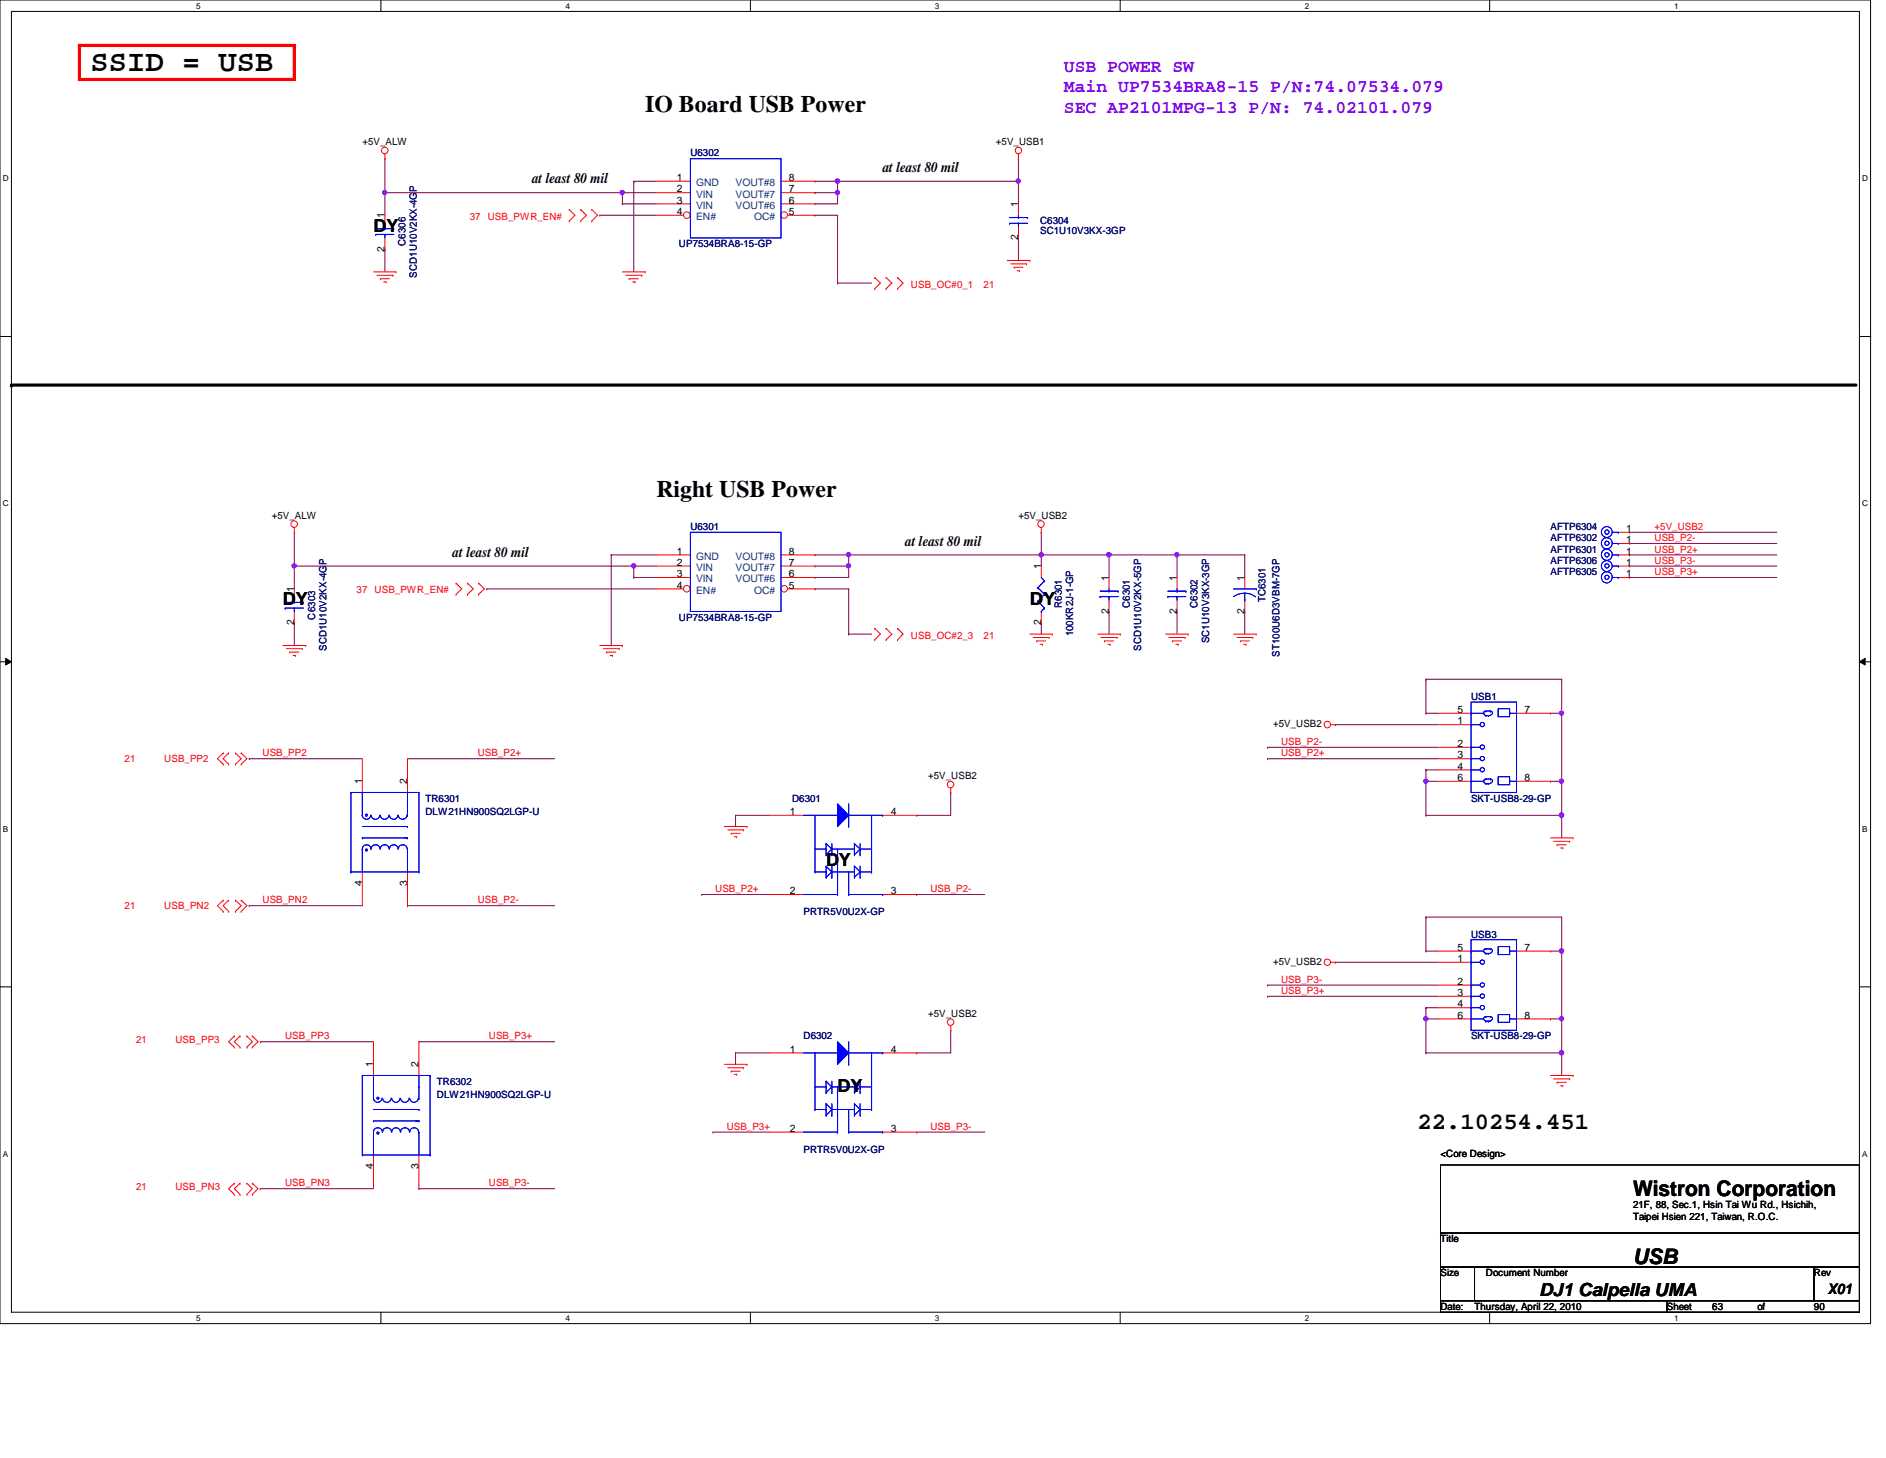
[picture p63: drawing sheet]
<svg xmlns="http://www.w3.org/2000/svg" width="279mm" height="216mm" viewBox="0 0 279 216" stroke-linecap="round" stroke-linejoin="round" font-family="sans-serif">
<defs><g id="words">
<text font-size="4.5" x="13.4" y="10.5">SSID = USB</text>
<g font-size="3.5">
<text x="95.6" y="16.6">IO Board USB Power</text>
<text x="97.2" y="73.6">Right USB Power</text>
<text x="210" y="167.1">22.10254.451</text>
</g>
<g font-size="3.2">
<text x="241.9" y="177.2">Wistron Corporation</text>
<text x="241.9" y="187.1">USB</text>
</g>
<g font-size="2.7" fill="#8000ff">
<text x="157.6" y="10.6">USB POWER SW</text>
<text x="157.6" y="13.7">Main UP7534BRA8-15 P/N:74.07534.079</text>
<text x="157.6" y="16.7">SEC AP2101MPG-13 P/N: 74.02101.079</text>
</g>
<g font-size="2.7">
<text x="55.3" y="34.3">DY</text>
<text x="41.9" y="89.7">DY</text>
<text x="152.6" y="89.7">DY</text>
<text x="122.4" y="128.2">DY</text>
<text x="124.1" y="161.7">DY</text>
<text x="228" y="191.9">DJ1 Calpella UMA</text>
</g>
<g font-size="2.2">
<text x="78.8" y="27.1">at least 80 mil</text>
<text x="130.8" y="25.5">at least 80 mil</text>
<text x="67.1" y="82.5">at least 80 mil</text>
<text x="134.1" y="80.8">at least 80 mil</text>
<text x="270.8" y="191.6">X01</text>
</g>
<g font-size="1.5">
<text x="53.7" y="21.5">+5V_ALW</text>
<text x="147.5" y="21.5">+5V_USB1</text>
<text x="100.2" y="26.8">1</text>
<text x="100.2" y="28.5">2</text>
<text x="116.9" y="28.5">7</text>
<text x="116.9" y="26.8">8</text>
<text x="57" y="32.3" transform="rotate(-90 57 32.3)">1</text>
<text x="100.2" y="30.1">3</text>
<text x="100.2" y="31.8">4</text>
<text x="116.9" y="31.8">5</text>
<text x="116.9" y="30.1">6</text>
<text x="150.8" y="35.6" transform="rotate(-90 150.8 35.6)">2</text>
<text x="150.8" y="30.7" transform="rotate(-90 150.8 30.7)">1</text>
<text x="57" y="37.3" transform="rotate(-90 57 37.3)">2</text>
<text x="40.3" y="76.8">+5V_ALW</text>
<text x="150.9" y="76.8">+5V_USB2</text>
<text x="100.2" y="82.1">1</text>
<text x="100.2" y="83.8">2</text>
<text x="116.9" y="83.8">7</text>
<text x="116.9" y="82.1">8</text>
<text x="240.9" y="80.4">1</text>
<text x="240.9" y="78.8">1</text>
<text x="240.9" y="82.1">1</text>
<text x="240.9" y="83.8">1</text>
<text x="43.6" y="87.7" transform="rotate(-90 43.6 87.7)">1</text>
<text x="100.2" y="85.5">3</text>
<text x="100.2" y="87.2">4</text>
<text x="116.9" y="87.2">5</text>
<text x="116.9" y="85.5">6</text>
<text x="154.2" y="84.3" transform="rotate(-90 154.2 84.3)">1</text>
<text x="164.3" y="86" transform="rotate(-90 164.3 86)">1</text>
<text x="174.3" y="86" transform="rotate(-90 174.3 86)">1</text>
<text x="184.4" y="86" transform="rotate(-90 184.4 86)">1</text>
<text x="240.9" y="85.5">1</text>
<text x="43.6" y="92.6" transform="rotate(-90 43.6 92.6)">2</text>
<text x="154.2" y="92.6" transform="rotate(-90 154.2 92.6)">2</text>
<text x="164.3" y="90.9" transform="rotate(-90 164.3 90.9)">2</text>
<text x="174.3" y="90.9" transform="rotate(-90 174.3 90.9)">2</text>
<text x="184.4" y="90.9" transform="rotate(-90 184.4 90.9)">2</text>
<text x="188.6" y="107.7">+5V_USB2</text>
<text x="215.9" y="107.3">1</text>
<text x="215.9" y="105.6">5</text>
<text x="225.8" y="105.6">7</text>
<text x="215.9" y="110.6">2</text>
<text x="215.9" y="112.3">3</text>
<text x="215.9" y="114">4</text>
<text x="53.6" y="116.2" transform="rotate(-90 53.6 116.2)">1</text>
<text x="60.3" y="116.2" transform="rotate(-90 60.3 116.2)">2</text>
<text x="137.5" y="115.4">+5V_USB2</text>
<text x="215.9" y="115.7">6</text>
<text x="225.8" y="115.7">8</text>
<text x="117" y="120.7">1</text>
<text x="132" y="120.7">4</text>
<text x="53.6" y="131.1" transform="rotate(-90 53.6 131.1)">4</text>
<text x="60.3" y="131.1" transform="rotate(-90 60.3 131.1)">3</text>
<text x="117" y="132.4">2</text>
<text x="132" y="132.4">3</text>
<text x="188.6" y="142.9">+5V_USB2</text>
<text x="215.9" y="142.5">1</text>
<text x="215.9" y="140.8">5</text>
<text x="225.8" y="140.8">7</text>
<text x="215.9" y="145.8">2</text>
<text x="215.9" y="147.5">3</text>
<text x="215.9" y="149.2">4</text>
<text x="117" y="155.9">1</text>
<text x="132" y="155.9">4</text>
<text x="137.5" y="150.6">+5V_USB2</text>
<text x="215.9" y="150.8">6</text>
<text x="225.8" y="150.8">8</text>
<text x="55.3" y="158.1" transform="rotate(-90 55.3 158.1)">1</text>
<text x="62" y="158.1" transform="rotate(-90 62 158.1)">2</text>
<text x="117" y="167.6">2</text>
<text x="132" y="167.6">3</text>
<text x="55.3" y="173.1" transform="rotate(-90 55.3 173.1)">4</text>
<text x="62" y="173.1" transform="rotate(-90 62 173.1)">3</text>
<text x="213.4" y="171.4">&lt;Core Design&gt;</text>
<text x="241.9" y="178.9">21F, 88, Sec.1, Hsin Tai Wu Rd., Hsichih,</text>
<text x="213.4" y="183.9">Title</text>
<text x="241.9" y="180.6">Taipei Hsien 221, Taiwan, R.O.C.</text>
<text x="213.4" y="189">Size</text>
<text x="220.1" y="189">Document Number</text>
<text x="268.7" y="189">Rev</text>
<text x="213.4" y="194">Date:</text>
<text x="218.4" y="194">Thursday, April 22, 2010</text>
<text x="246.9" y="194">Sheet</text>
<text x="253.7" y="194">63</text>
<text x="260.3" y="194">of</text>
<text x="268.7" y="194">90</text>
</g>
<g font-size="1.5" fill="#000080">
<text x="102.3" y="23.2">U6302</text>
<text x="154.1" y="33.2">C6304</text>
<text x="154.1" y="34.7">SC1U10V3KX-3GP</text>
<text x="60.1" y="36.4" transform="rotate(-90 60.1 36.4)">C6306</text>
<text x="61.8" y="41.1" transform="rotate(-90 61.8 41.1)">SCD1U10V2KX-4GP</text>
<text x="100.6" y="36.6">UP7534BRA8-15-GP</text>
<text x="102.3" y="78.5">U6301</text>
<text x="229.7" y="80.2">AFTP6302</text>
<text x="229.7" y="78.5">AFTP6304</text>
<text x="229.7" y="81.8">AFTP6301</text>
<text x="229.7" y="83.5">AFTP6306</text>
<text x="187.5" y="89.2" transform="rotate(-90 187.5 89.2)">TC6301</text>
<text x="229.7" y="85.2">AFTP6305</text>
<text x="46.7" y="91.7" transform="rotate(-90 46.7 91.7)">C6303</text>
<text x="100.6" y="91.9">UP7534BRA8-15-GP</text>
<text x="157.3" y="90" transform="rotate(-90 157.3 90)">R6301</text>
<text x="159" y="94.2" transform="rotate(-90 159 94.2)">100KR2J-1-GP</text>
<text x="167.4" y="90" transform="rotate(-90 167.4 90)">C6301</text>
<text x="177.4" y="90" transform="rotate(-90 177.4 90)">C6302</text>
<text x="179.1" y="95.2" transform="rotate(-90 179.1 95.2)">SC1U10V3KX-3GP</text>
<text x="48.3" y="96.4" transform="rotate(-90 48.3 96.4)">SCD1U10V2KX-4GP</text>
<text x="169" y="96.4" transform="rotate(-90 169 96.4)">SCD1U10V2KX-5GP</text>
<text x="189.5" y="97.2" transform="rotate(-90 189.5 97.2)">ST100U6D3VBM-7GP</text>
<text x="217.9" y="103.6">USB1</text>
<text x="63" y="118.7">TR6301</text>
<text x="117.3" y="118.7">D6301</text>
<text x="217.9" y="118.7">SKT-USB8-29-GP</text>
<text x="63" y="120.7">DLW21HN900SQ2LGP-U</text>
<text x="119" y="135.5">PRTR5V0U2X-GP</text>
<text x="217.9" y="138.9">USB3</text>
<text x="119" y="153.9">D6302</text>
<text x="217.9" y="153.9">SKT-USB8-29-GP</text>
<text x="64.7" y="160.6">TR6302</text>
<text x="64.7" y="162.6">DLW21HN900SQ2LGP-U</text>
<text x="119" y="170.7">PRTR5V0U2X-GP</text>
</g>
<g font-size="1.5" fill="#004080">
<text x="103.1" y="27.6">GND</text>
<text x="103.1" y="29.3">VIN</text>
<text x="109" y="29.3">VOUT#7</text>
<text x="109" y="27.6">VOUT#8</text>
<text x="103.1" y="30.9">VIN</text>
<text x="103.1" y="32.6">EN#</text>
<text x="109" y="30.9">VOUT#6</text>
<text x="111.7" y="32.6">OC#</text>
<text x="103.1" y="82.9">GND</text>
<text x="109" y="82.9">VOUT#8</text>
<text x="103.1" y="84.5">VIN</text>
<text x="103.1" y="86.2">VIN</text>
<text x="103.1" y="87.9">EN#</text>
<text x="109" y="86.2">VOUT#6</text>
<text x="109" y="84.5">VOUT#7</text>
<text x="111.7" y="87.9">OC#</text>
</g>
<g font-size="1.5" fill="#f00">
<text x="69.6" y="32.6">37</text>
<text x="72.3" y="32.6">USB_PWR_EN#</text>
<text x="135" y="42.6">USB_OC#0_1</text>
<text x="145.7" y="42.6">21</text>
<text x="245.1" y="78.5">+5V_USB2</text>
<text x="245.1" y="83.5">USB_P3-</text>
<text x="245.1" y="80.1">USB_P2-</text>
<text x="245.1" y="81.8">USB_P2+</text>
<text x="52.8" y="87.9">37</text>
<text x="55.5" y="87.9">USB_PWR_EN#</text>
<text x="245.1" y="85.2">USB_P3+</text>
<text x="135" y="94.6">USB_OC#2_3</text>
<text x="145.7" y="94.6">21</text>
<text x="18.5" y="112.9">21</text>
<text x="24.3" y="112.9">USB_PP2</text>
<text x="38.9" y="112">USB_PP2</text>
<text x="70.8" y="112">USB_P2+</text>
<text x="189.8" y="110.3">USB_P2-</text>
<text x="189.8" y="112">USB_P2+</text>
<text x="18.5" y="134.7">21</text>
<text x="24.3" y="134.7">USB_PN2</text>
<text x="38.9" y="133.8">USB_PN2</text>
<text x="70.8" y="133.8">USB_P2-</text>
<text x="106" y="132.1">USB_P2+</text>
<text x="137.8" y="132.1">USB_P2-</text>
<text x="189.8" y="145.5">USB_P3-</text>
<text x="189.8" y="147.2">USB_P3+</text>
<text x="20.2" y="154.4">21</text>
<text x="26" y="154.4">USB_PP3</text>
<text x="42.2" y="153.9">USB_PP3</text>
<text x="72.4" y="153.9">USB_P3+</text>
<text x="107.7" y="167.3">USB_P3+</text>
<text x="137.8" y="167.3">USB_P3-</text>
<text x="20.2" y="176.2">21</text>
<text x="26" y="176.2">USB_PN3</text>
<text x="42.2" y="175.7">USB_PN3</text>
<text x="72.4" y="175.7">USB_P3-</text>
</g>
<g font-size="1.2">
<text x="29" y="1.3">5</text>
<text x="83.8" y="1.3">4</text>
<text x="138.5" y="1.3">3</text>
<text x="193.3" y="1.3">2</text>
<text x="248" y="1.3">1</text>
<text x=".4" y="26.8">D</text>
<text x="275.9" y="26.8">D</text>
<text x=".4" y="75">C</text>
<text x="275.9" y="75">C</text>
<text x=".4" y="123.1">B</text>
<text x="275.9" y="123.1">B</text>
<text x=".4" y="171.3">A</text>
<text x="275.9" y="171.3">A</text>
<text x="29" y="195.6">5</text>
<text x="83.8" y="195.6">4</text>
<text x="138.5" y="195.6">3</text>
<text x="193.3" y="195.6">2</text>
<text x="248" y="195.6">1</text>
</g>
</g></defs>
<path d="M0 0h277.1v196h-277.1zM1.7 1.7h273.8v192.6h-273.8z" fill="none" stroke="#000" stroke-width=".15"/>
<g fill="#fff">
<path d="M29 .2h.7v1.3h-.7z"/>
<path d="M29 194.5h.7v1.3h-.7z"/>
</g>
<path d="M56.4 0v1.7M56.4 194.3v1.7" fill="none" stroke="#000" stroke-width=".15"/>
<g fill="#fff">
<path d="M83.8 .2h.6v1.3h-.6z"/>
<path d="M83.8 194.5h.6v1.3h-.6z"/>
</g>
<path d="M111.2 0v1.7M111.2 194.3v1.7" fill="none" stroke="#000" stroke-width=".15"/>
<g fill="#fff">
<path d="M138.5 .2h.6v1.3h-.6z"/>
<path d="M138.5 194.5h.6v1.3h-.6z"/>
</g>
<path d="M165.9 0v1.7M165.9 194.3v1.7" fill="none" stroke="#000" stroke-width=".15"/>
<g fill="#fff">
<path d="M193.3 .2h.6v1.3h-.6z"/>
<path d="M193.3 194.5h.6v1.3h-.6z"/>
</g>
<path d="M220.7 0v1.7M220.7 194.3v1.7" fill="none" stroke="#000" stroke-width=".15"/>
<g fill="#fff">
<path d="M248 .2h.7v1.3h-.7z"/>
<path d="M248 194.5h.7v1.3h-.7z"/>
<path d="M.4 25.7h.9v1.4h-.9z"/>
<path d="M275.9 25.7h.8v1.4h-.8z"/>
<path d="M.4 73.9h.9v1.3h-.9z"/>
<path d="M275.9 73.9h.8v1.3h-.8z"/>
</g>
<path d="M0 49.8h1.7M275.5 49.8h1.7" fill="none" stroke="#000" stroke-width=".15"/>
<g fill="#fff">
<path d="M.4 122h.8v1.4h-.8z"/>
<path d="M275.9 122h.7v1.4h-.7z"/>
</g>
<path d="M0 98h1.7M.8 97.5l.9 .5-.9 .5zM275.5 98l.8-.5v1zM275.5 98h1.7" fill="none" stroke="#000" stroke-width=".15"/>
<path d="M.8 97.5l.9 .5-.9 .5zM275.5 98l.8-.5v1z" fill="#000"/>
<g fill="#fff">
<path d="M.4 170.2h.8v1.3h-.8z"/>
<path d="M275.9 170.2h.7v1.3h-.7z"/>
</g>
<path d="M0 146.1h1.7M275.5 146.1h1.7" fill="none" stroke="#000" stroke-width=".15"/>
<g fill="none" stroke="#800040" stroke-width=".15">
<path d="M120.7 31.9h.1M120.7 28.5h.1M120.7 31.9h3.4M124.1 26.8h.1M124.1 31.9h.1M124.1 26.8v1.7h-3.4M124.1 31.9v10M124.1 26.8h26.8M150.9 26.8h.1M150.9 23.5h.1M150.9 35.2h.1M150.9 23.5v6.7"/>
<path d="M150.9 35.2v3.4"/>
</g>
<circle cx="150.9" cy="26.8" r=".32" fill="#f0f"/>
<circle cx="150.9" cy="26.8" r=".32" fill="none" stroke="#f0f" stroke-width=".15"/>
<circle cx="124.1" cy="26.8" r=".32" fill="#f0f"/>
<circle cx="124.1" cy="26.8" r=".32" fill="none" stroke="#f0f" stroke-width=".15"/>
<g fill="none" stroke="#800040" stroke-width=".15">
<path d="M57 23.5h.1M57 28.5h.1M57 23.5v8.4M88.9 31.9h.1M88.9 31.9h8.3M92.2 30.2h.1M92.2 28.5h.1M92.2 30.2h5M92.2 28.5h5M93.9 26.8h.1M93.9 26.8v13.5M120.7 26.8h.1"/>
<path d="M120.7 26.8h3.4M124.1 41.9h.1M124.1 41.9h5"/>
</g>
<circle cx="92.2" cy="28.5" r=".32" fill="#f0f"/>
<circle cx="92.2" cy="28.5" r=".32" fill="none" stroke="#f0f" stroke-width=".15"/>
<g fill="none" stroke="#800040" stroke-width=".15">
<path d="M57 36.9h.1M57 36.9v3.4M93.9 26.8h.1M93.9 26.8h3.3M154.3 78.8h.1M154.3 78.8v3.4M241.4 78.8h.1M241.4 78.8h21.8M120.7 83.8h.1M125.7 87.2h.1M125.7 82.2h.1M125.7 82.2v1.6h-5"/>
<path d="M125.7 87.2v6.7M154.3 92.2h.1M154.3 92.2v1.7M164.3 82.2h.1M164.3 82.2v3.3M174.4 82.2h.1M174.4 82.2v3.3M241.4 85.5h.1M241.4 83.8h.1M241.4 80.5h.1M241.4 82.2h.1M241.4 85.5h21.8"/>
<path d="M241.4 83.8h21.8M241.4 80.5h21.8M241.4 82.2h21.8M140.8 117.3h.1M140.8 117.3v3.4M109 120.7h.1M109 120.7v1.7M135.8 132.5h.1M135.8 132.5h10.1M109 155.9h.1M109 155.9v1.7M109 155.9h5"/>
</g>
<circle cx="164.3" cy="82.1" r=".32" fill="#f0f"/>
<circle cx="164.3" cy="82.1" r=".32" fill="none" stroke="#f0f" stroke-width=".15"/>
<path d="M164.3 90.6h.1M164.3 90.6v3.3M174.4 90.6h.1M174.4 82.2h.1M174.4 90.6v3.3M174.4 82.2h10M184.4 82.2h.1M184.4 82.2v3.3" fill="none" stroke="#800040" stroke-width=".15"/>
<circle cx="174.3" cy="82.1" r=".32" fill="#f0f"/>
<circle cx="174.3" cy="82.1" r=".32" fill="none" stroke="#f0f" stroke-width=".15"/>
<path d="M154.3 82.2h.1M154.3 82.2h10M154.3 82.2v1.6M184.4 90.6h.1M184.4 90.6v3.3" fill="none" stroke="#800040" stroke-width=".15"/>
<circle cx="154.2" cy="82.1" r=".32" fill="#f0f"/>
<circle cx="154.2" cy="82.1" r=".32" fill="none" stroke="#f0f" stroke-width=".15"/>
<path d="M164.3 82.2h.1M164.3 82.2h10.1" fill="none" stroke="#800040" stroke-width=".15"/>
<circle cx="164.3" cy="82.1" r=".32" fill="#f0f"/>
<circle cx="164.3" cy="82.1" r=".32" fill="none" stroke="#f0f" stroke-width=".15"/>
<path d="M120.7 87.2h.1M120.7 82.2h.1M120.7 87.2h5M120.7 82.2h33.6M125.7 82.2h.1" fill="none" stroke="#800040" stroke-width=".15"/>
<circle cx="125.7" cy="82.1" r=".32" fill="#f0f"/>
<circle cx="125.7" cy="82.1" r=".32" fill="none" stroke="#f0f" stroke-width=".15"/>
<g fill="none" stroke="#800040" stroke-width=".15">
<path d="M43.6 78.8h.1M43.6 78.8v8.4M43.6 83.8h.1M72.1 87.2h.1M72.1 87.2h25.1M93.9 83.8h.1M93.9 83.8h3.3M125.7 93.9h.1M125.7 93.9h3.4M104 132.5h.1M104 132.5h10M109 120.7h.1"/>
<path d="M109 120.7h5M135.8 120.7h.1M135.8 120.7h5M135.8 155.9h.1M140.8 152.6h.1M140.8 152.6v3.3h-5"/>
</g>
<circle cx="93.9" cy="83.8" r=".32" fill="#f0f"/>
<circle cx="93.9" cy="83.8" r=".32" fill="none" stroke="#f0f" stroke-width=".15"/>
<path d="M57 28.5h.1M57 28.5h35.2M92.2 28.5h.1M92.2 28.5v1.7M43.6 92.2h.1M43.6 92.2v3.4M90.6 82.2h.1M90.6 82.2h6.6" fill="none" stroke="#800040" stroke-width=".15"/>
<circle cx="57" cy="28.5" r=".32" fill="#f0f"/>
<circle cx="57" cy="28.5" r=".32" fill="none" stroke="#f0f" stroke-width=".15"/>
<path d="M120.7 30.2h.1M124.1 28.5h.1M124.1 28.5v1.7h-3.4" fill="none" stroke="#800040" stroke-width=".15"/>
<circle cx="124.1" cy="28.5" r=".32" fill="#f0f"/>
<circle cx="124.1" cy="28.5" r=".32" fill="none" stroke="#f0f" stroke-width=".15"/>
<path d="M43.6 83.8h.1M43.6 83.8h50.3M90.6 82.2h.1M90.6 82.2v13.4M93.9 83.8h.1M93.9 85.5h.1M93.9 83.8v1.7M93.9 85.5h3.3" fill="none" stroke="#800040" stroke-width=".15"/>
<circle cx="43.6" cy="83.8" r=".32" fill="#f0f"/>
<circle cx="43.6" cy="83.8" r=".32" fill="none" stroke="#f0f" stroke-width=".15"/>
<path d="M120.7 85.5h.1M125.7 83.8h.1M125.7 83.8v1.7h-5" fill="none" stroke="#800040" stroke-width=".15"/>
<circle cx="125.7" cy="83.8" r=".32" fill="#f0f"/>
<circle cx="125.7" cy="83.8" r=".32" fill="none" stroke="#f0f" stroke-width=".15"/>
<path d="M187.8 110.7h.1M187.8 110.7h25.1M211.2 115.7h.1M211.2 115.7v5M105.6 167.6h.1M105.6 167.6h8.4M135.8 167.6h.1M135.8 167.6h10.1" fill="none" stroke="#800040" stroke-width=".15"/>
<circle cx="211.2" cy="115.7" r=".32" fill="#f0f"/>
<circle cx="211.2" cy="115.7" r=".32" fill="none" stroke="#f0f" stroke-width=".15"/>
<path d="M187.8 112.4h.1M187.8 112.4h25.1M211.2 100.6h.1M211.2 114h.1M211.2 100.6v5M211.2 114v1.7M229.7 105.6h.1M229.7 105.6h1.7M211.2 120.7h.1M211.2 120.7h20.2" fill="none" stroke="#800040" stroke-width=".15"/>
<circle cx="231.3" cy="120.7" r=".32" fill="#f0f"/>
<circle cx="231.3" cy="120.7" r=".32" fill="none" stroke="#f0f" stroke-width=".15"/>
<path d="M211.2 100.6h.1M211.2 100.6h20.2M187.8 145.9h.1M187.8 145.9h25.1M211.2 150.9h.1M211.2 150.9v5" fill="none" stroke="#800040" stroke-width=".15"/>
<circle cx="211.2" cy="150.8" r=".32" fill="#f0f"/>
<circle cx="211.2" cy="150.8" r=".32" fill="none" stroke="#f0f" stroke-width=".15"/>
<path d="M211.2 135.8h.1M211.2 135.8v5M187.8 147.5h.1M187.8 147.5h25.1M211.2 149.2h.1M211.2 155.9h.1M211.2 149.2v1.7M211.2 155.9h20.2M229.7 140.8h.1M229.7 140.8h1.7" fill="none" stroke="#800040" stroke-width=".15"/>
<circle cx="231.3" cy="155.9" r=".32" fill="#f0f"/>
<circle cx="231.3" cy="155.9" r=".32" fill="none" stroke="#f0f" stroke-width=".15"/>
<path d="M211.2 135.8h.1M211.2 135.8h20.2M231.4 150.9h.1M231.4 150.9v5" fill="none" stroke="#800040" stroke-width=".15"/>
<circle cx="231.3" cy="155.9" r=".32" fill="#f0f"/>
<circle cx="231.3" cy="155.9" r=".32" fill="none" stroke="#f0f" stroke-width=".15"/>
<circle cx="231.3" cy="150.8" r=".32" fill="#f0f"/>
<circle cx="231.3" cy="150.8" r=".32" fill="none" stroke="#f0f" stroke-width=".15"/>
<path d="M231.4 135.8h.1M231.4 135.8v15.1h-1.7M197.8 142.5h.1M197.8 142.5h15.1M211.2 150.9h.1M211.2 150.9h1.7M229.7 150.9h.1M231.4 155.9h.1M231.4 140.8h.1M231.4 155.9v3.4" fill="none" stroke="#800040" stroke-width=".15"/>
<circle cx="231.3" cy="140.8" r=".32" fill="#f0f"/>
<circle cx="231.3" cy="140.8" r=".32" fill="none" stroke="#f0f" stroke-width=".15"/>
<path d="M231.4 115.7h.1M231.4 115.7v5M211.2 140.8h.1M211.2 149.2h.1M211.2 140.8h1.7M211.2 149.2h1.7" fill="none" stroke="#800040" stroke-width=".15"/>
<circle cx="231.3" cy="120.7" r=".32" fill="#f0f"/>
<circle cx="231.3" cy="120.7" r=".32" fill="none" stroke="#f0f" stroke-width=".15"/>
<circle cx="231.3" cy="115.7" r=".32" fill="#f0f"/>
<circle cx="231.3" cy="115.7" r=".32" fill="none" stroke="#f0f" stroke-width=".15"/>
<path d="M197.8 107.3h.1M197.8 107.3h15.1M211.2 115.7h.1M211.2 115.7h1.7M229.7 115.7h.1M231.4 100.6h.1M231.4 105.6h.1M231.4 100.6v15.1h-1.7M231.4 120.7h.1M231.4 120.7v3.4" fill="none" stroke="#800040" stroke-width=".15"/>
<circle cx="231.3" cy="105.6" r=".32" fill="#f0f"/>
<circle cx="231.3" cy="105.6" r=".32" fill="none" stroke="#f0f" stroke-width=".15"/>
<g fill="none" stroke="#800040" stroke-width=".15">
<path d="M36.9 112.4h.1M36.9 112.4h16.8M60.4 112.4h.1M60.4 112.4h21.8M211.2 105.6h.1M211.2 114h.1M211.2 105.6h1.7M211.2 114h1.7M36.9 134.1h.1M36.9 134.1h16.8M60.4 134.1h.1M60.4 134.1h21.8"/>
<path d="M38.6 154.3h.1M38.6 154.3h16.7M62.1 154.3h.1M62.1 154.3h20.1M38.6 176h.1M38.6 176h16.7M62.1 176h.1M62.1 176h20.1"/>
</g>
<g fill="none" stroke="#f00" stroke-width=".15">
<path d="M57 23.5h.1M57 22.8v.7M84.3 32.7h.1M84.3 31h.1M84.3 31l.9 .9-.9 .8M86 31h.1M86 32.7h.1M86 31l.9 .9-.9 .8M87.7 32.7h.1M87.7 31h.1M87.7 31l.8 .9-.8 .8M149.2 38.6h3.4"/>
<path d="M149.7 39.1h2.4M150.2 39.6h.1M150.2 39.6h1.4M150.9 23.5h.1M150.9 22.8v.7M152.1 39.1h.1M152.6 38.6h.1M55.3 40.3h3.4M55.8 40.8h2.4M56.3 41.3h.1M56.3 41.3h1.4M56.9 41.7h.3"/>
<path d="M57.2 41.7h.1M58.2 40.8h.1M58.7 40.3h.1M92.2 40.3h3.4M92.7 40.8h2.4M93.2 41.3h.1M93.2 41.3h1.4M93.7 41.7h.4M94.1 41.7h.1M95.1 40.8h.1M95.6 40.3h.1M129.6 42.8h.1"/>
<path d="M129.6 41.1h.1M129.6 41.1l.8 .8-.8 .9M131.3 41.1h.1M131.3 42.8h.1M131.3 41.1l.8 .8-.8 .9M133 42.8h.1M133 41.1h.1M133 41.1l.8 .8-.8 .9M150.7 40.1h.3M151 40.1h.1M43.6 78.8h.1M43.6 78.1v.7"/>
<path d="M154.3 78.8h.1M154.3 78.1v.7M41.9 95.6h3.4M42.4 96.1h2.4M42.9 96.6h.1M42.9 96.6h1.4M43.4 97.1h.4M43.8 97.1h.1M44.8 96.1h.1M45.3 95.6h.1M67.6 88h.1M67.6 86.4h.1"/>
<path d="M67.6 86.4l.8 .8-.8 .8M69.3 86.4h.1M69.3 88h.1M69.3 86.4l.8 .8-.8 .8M70.9 88h.1M70.9 86.4h.1M70.9 86.4l.9 .8-.9 .8M88.9 95.6h3.3M89.4 96.1h2.3M89.9 96.6h.1M89.9 96.6h1.3M90.4 97.1h.3"/>
<path d="M90.7 97.1h.1M91.7 96.1h.1M92.2 95.6h.1M129.6 94.7h.1M129.6 93h.1M129.6 93l.8 .9-.8 .8M131.3 93h.1M131.3 94.7h.1M131.3 93l.8 .9-.8 .8M133 94.7h.1M133 93h.1M133 93l.8 .9-.8 .8"/>
<path d="M152.6 93.9h3.3M153.1 94.4h2.3M153.6 94.9h.1M153.6 94.9h1.3M154.1 95.4h.3M154.4 95.4h.1M155.4 94.4h.1M155.9 93.9h.1M162.6 93.9h3.4M163.1 94.4h2.4M163.6 94.9h.1M163.6 94.9h1.4"/>
<path d="M164.1 95.4h.4M164.5 95.4h.1M165.5 94.4h.1M166 93.9h.1M172.7 93.9h3.3M173.2 94.4h2.4M173.7 94.9h.1M173.7 94.9h1.3M174.2 95.4h.3M174.5 95.4h.1M175.6 94.4h.1M176 93.9h.1"/>
<path d="M182.8 93.9h3.3M183.3 94.4h2.3M183.8 94.9h.1M183.8 94.9h1.3M184.2 95.4h.4M184.6 95.4h.1M185.6 94.4h.1M186.1 93.9h.1M33.1 113.2h.1M33.1 111.5h.1M33.1 111.5l-.9 .9 .9 .8M33.9 113.2h.1"/>
<path d="M33.9 111.5h.1M33.9 111.5l-.8 .9 .8 .8M34.9 111.5h.1M34.9 113.2h.1M34.9 111.5l.8 .9-.8 .8M35.7 113.2h.1M35.7 111.5h.1M35.7 111.5l.9 .9-.9 .8M140.8 117.3h.1M140.8 116.7v.6M197.1 107.3h.7M197.8 107.3h.1"/>
<path d="M33.1 135h.1M33.1 133.3h.1M33.1 133.3l-.9 .8 .9 .9M33.9 135h.1M33.9 133.3h.1M33.9 133.3l-.8 .8 .8 .9M34.9 133.3h.1M34.9 135h.1M34.9 133.3l.8 .8-.8 .9M35.7 135h.1M35.7 133.3h.1M35.7 133.3l.9 .8-.9 .9"/>
<path d="M107.3 122.4h3.4M107.8 122.9h2.4M108.3 123.4h.1M108.3 123.4h1.3M108.8 123.9h.3M109.1 123.9h.1M110.2 122.9h.1M110.7 122.4h.1M229.7 124.1h3.3M230.2 124.6h2.3M230.7 125.1h.1M230.7 125.1h1.3"/>
<path d="M231.2 125.6h.3M231.5 125.6h.1M232.5 124.6h.1M233 124.1h.1M34.7 153.4h.1M34.7 155.1h.1M34.7 153.4l-.8 .9 .8 .8M35.6 153.4h.1M35.6 155.1h.1M35.6 153.4l-.9 .9 .9 .8M36.6 155.1h.1M36.6 153.4h.1"/>
<path d="M36.6 153.4l.8 .9-.8 .8M37.4 153.4h.1M37.4 155.1h.1M37.4 153.4l.8 .9-.8 .8M107.3 157.6h3.4M107.8 158.1h2.4M108.3 158.6h.1M108.3 158.6h1.3M108.8 159.1h.3M109.1 159.1h.1M110.2 158.1h.1M110.7 157.6h.1"/>
<path d="M114 155.9h5M130.8 155.9h5M140.8 152.6h.1M140.8 151.9v.7M197.1 142.5h.7M197.8 142.5h.1M229.7 159.3h3.3M230.2 159.8h2.3M232.5 159.8h.1M233 159.3h.1M34.7 175.2h.1M34.7 176.9h.1"/>
<path d="M34.7 175.2l-.8 .8 .8 .9M35.6 175.2h.1M35.6 176.9h.1M35.6 175.2l-.9 .8 .9 .9M36.6 176.9h.1M36.6 175.2h.1M36.6 175.2l.8 .8-.8 .9M37.4 175.2h.1M37.4 176.9h.1M37.4 175.2l.8 .8-.8 .9M114 167.6h5M130.8 167.6h5"/>
<path d="M230.7 160.3h.1M230.7 160.3h1.3M231.2 160.8h.3M231.5 160.8h.1"/>
<circle cx="57" cy="22.3" r=".49"/>
<circle cx="150.9" cy="22.3" r=".48"/>
<circle cx="43.6" cy="77.6" r=".49"/>
<circle cx="154.2" cy="77.6" r=".48"/>
<circle cx="140.8" cy="116.2" r=".49"/>
<circle cx="196.6" cy="107.3" r=".48"/>
<circle cx="140.8" cy="151.4" r=".49"/>
<circle cx="196.6" cy="142.5" r=".47"/>
</g>
<path d="M213.4 172.5h62.1v10.1h-62.1zM213.4 182.6h62.1v5h-62.1zM213.4 187.6h5v5h-5zM213.4 192.6h33.5v1.7h-33.5zM218.4 187.6h50.3v5h-50.3zM246.9 192.6h28.6v1.7h-28.6zM268.7 187.6h6.8v5h-6.8z" fill="none" stroke="#000" stroke-width=".15"/>
<path d="M1.7 57h273.3" fill="none" stroke="#000" stroke-width=".47"/>
<circle cx="1.7" cy="57" r=".23" fill="#000"/>
<path d="M11.8 6.7h31.8v5.1h-31.8z" fill="none" stroke="#f00" stroke-width=".47"/>
<path d="M124.1 154.3l1.6 1.6-1.6 1.7z" fill="#00f"/>
<g fill="none" stroke="#00f" stroke-width=".15">
<path d="M119 155.9h5.1M120.7 155.9v8.4M124.1 154.3l1.6 1.6-1.6 1.7zM124.1 155.9h.1M125.7 157.6h.1M125.7 154.3v3.3M125.7 155.9h5.1M129.1 155.9v8.4M130.8 155.9h.1M119 167.6h5.1M120.7 164.3h.1M120.7 164.3h1.7"/>
<path d="M120.7 161h1.7M122.4 164.3h.1M122.4 165.1h.1M122.4 163.4h.1M122.4 160.1h.1M122.4 161.8h.1M122.4 161h.1M122.4 160.1v1.7M122.4 163.4v1.7M122.4 163.4l.8 .9M122.4 160.1l.8 .9M123.2 164.3h.1"/>
<path d="M123.2 165.1h.1M123.2 161.8h.1M123.2 161h.1M123.2 164.3h3.4M123.2 164.3l-.8 .8M123.2 160.1v1.7M123.2 163.4v1.7M123.2 161l-.8 .8M123.2 161h3.4M124.1 167.6h.1M124.1 161v6.6M125.7 167.6h.1"/>
<path d="M125.7 164.3v3.3M125.7 167.6h5.1M126.6 164.3h.1M126.6 163.4h.1M126.6 165.1h.1M126.6 161.8h.1M126.6 160.1h.1M126.6 161h.1M126.6 163.4l.8 .9M126.6 160.1v1.7M126.6 163.4v1.7M126.6 160.1l.8 .9"/>
<path d="M127.4 165.1h.1M127.4 164.3h.1M127.4 161h.1M127.4 161.8h.1M127.4 164.3h1.7M127.4 160.1v1.7M127.4 163.4v1.7M127.4 164.3l-.8 .8M127.4 161l-.8 .8M127.4 161h1.7M129.1 161h.1M129.1 164.3h.1"/>
<path d="M130.8 167.6h.1"/>
</g>
<path d="M124.1 154.3l1.6 1.6-1.6 1.7z" fill="#00f"/>
<g fill="none" stroke="#00f" stroke-width=".15">
<path d="M182.8 87.2h3.3M184.4 88.9h.1M184.4 87.8a2.47 2.47 0 0 1 1.6 .6M184.4 87.8l-1 .2-.6 .3M184.4 87.8v1.1M186.1 87.2h.1M119 155.9h5.1M120.7 155.9v8.4M124.1 154.3l1.6 1.6-1.6 1.7zM124.1 155.9h.1M125.7 157.6h.1M125.7 154.3v3.3"/>
<path d="M125.7 155.9h5.1M129.1 155.9v8.4M130.8 155.9h.1M119 167.6h5.1M120.7 164.3h.1M120.7 164.3h1.7M120.7 161h1.7M122.4 164.3h.1M122.4 165.1h.1M122.4 163.4h.1M122.4 160.1h.1M122.4 161.8h.1"/>
<path d="M122.4 161h.1M122.4 160.1v1.7M122.4 163.4v1.7M122.4 163.4l.8 .9M122.4 160.1l.8 .9M123.2 164.3h.1M123.2 165.1h.1M123.2 161.8h.1M123.2 161h.1M123.2 164.3h3.4M123.2 164.3l-.8 .8M123.2 160.1v1.7"/>
<path d="M123.2 163.4v1.7M123.2 161l-.8 .8M123.2 161h3.4M124.1 167.6h.1M124.1 161v6.6M125.7 167.6h.1M125.7 164.3v3.3M125.7 167.6h5.1M126.6 164.3h.1M126.6 163.4h.1M126.6 165.1h.1M126.6 161.8h.1"/>
<path d="M126.6 160.1h.1M126.6 161h.1M126.6 163.4l.8 .9M126.6 160.1v1.7M126.6 163.4v1.7M126.6 160.1l.8 .9M127.4 165.1h.1M127.4 164.3h.1M127.4 161h.1M127.4 161.8h.1M127.4 164.3h1.7M127.4 160.1v1.7"/>
<path d="M127.4 163.4v1.7M127.4 164.3l-.8 .8M127.4 161l-.8 .8M127.4 161h1.7M129.1 161h.1M129.1 164.3h.1M130.8 167.6h.1"/>
</g>
<path d="M97.2 26.8h5.1M97.2 28.5h5.1M97.2 30.2h5.1M184.4 85.5v1.7M184.4 88.9v1.7" fill="none" stroke="#f00" stroke-width=".15"/>
<circle cx="101.7" cy="31.9" r=".49" fill="#fff"/>
<g fill="none" stroke="#f00" stroke-width=".15">
<path d="M97.2 31.9h4.1"/>
<circle cx="101.7" cy="31.9" r=".49"/>
</g>
<circle cx="116.2" cy="31.9" r=".49" fill="#fff"/>
<g fill="none" stroke="#f00" stroke-width=".15">
<path d="M57 31.9v1.6M57 35.2v1.7M115.7 30.2h5M115.7 28.5h5M115.7 26.8h5M116.7 31.9h4M150.9 30.2v1.7M150.9 33.5v1.7M239.7 78.8h1.7M43.6 87.2v1.7M43.6 90.6v1.6M97.2 82.2h5.1"/>
<path d="M97.2 83.8h5.1M97.2 85.5h5.1M154.3 83.8v1.7M154.3 90.6v1.6M164.3 85.5v1.7M164.3 88.9v1.7M174.4 85.5v1.7M174.4 88.9v1.7M239.7 80.5h1.7M239.7 82.2h1.7M239.7 83.8h1.7M53.7 112.4v4.9"/>
<path d="M60.4 112.4v4.9M53.7 129.1v5M60.4 129.1v5M55.3 154.3v5M62.1 154.3v5M55.3 171v5M62.1 171v5"/>
<circle cx="116.2" cy="31.9" r=".49"/>
</g>
<g fill="none" stroke="#00f" stroke-width=".15">
<path d="M55.7 34.7h.1M55.7 33.9h2.6M55.7 34.7h2.6M57 33.9h.1M57 34.7h.1M57 33.5v.4M57 34.7v.5M58.3 33.9h.1M102.3 23.5h13.4v11.7h-13.4zM149.6 33.1h.1M149.6 32.2h2.6M149.6 33.1h2.6"/>
<path d="M150.9 32.2h.1M150.9 33.1h.1M150.9 31.9v.3M150.9 33.1v.4M152.2 32.2h.1M238.9 78.8h.8M239.7 78.8h.1M42.2 90h.1M42.2 89.2h2.8M42.2 90h2.8M43.6 89.2h.1M43.6 90h.1"/>
<path d="M43.6 88.9v.3M43.6 90v.6M45 89.2h.1M153.8 87h.1M153.8 89h.1M153.8 87l.9 1M153.8 89l.9 1M154.3 90.6h.1M154.3 85.5l.4 .5M154.7 86h.1M154.7 88h.1M154.7 90h.1"/>
<path d="M154.7 86l-.9 1M154.7 88l-.9 1M154.7 90l-.4 .6M163 88.3h.1M163 87.5h2.7M163 88.3h2.7M164.3 87.5h.1M164.3 88.3h.1M164.3 87.2v.3M164.3 88.3v.6M165.7 87.5h.1M173 88.3h.1"/>
<path d="M173 87.5h2.7M173 88.3h2.7M174.4 87.5h.1M174.4 88.3h.1M174.4 87.2v.3M174.4 88.3v.6M175.7 87.5h.1M238.9 80.5h.8M238.9 82.2h.8M238.9 83.8h.8M239.7 80.5h.1M239.7 82.2h.1"/>
<path d="M239.7 83.8h.1M52 117.3h.1M52 117.3h10.1M52 117.3v11.8M53.7 117.3v3.4M60.4 119h.1M60.4 117.3v3.4M62.1 117.3h.1M62.1 117.3v11.8M52 129.1h.1M52 129.1h10.1M53.7 120.7h.1"/>
<path d="M53.7 125.7h.1M53.7 125.7a.63 .63 0 0 1 .6-.6 .63 .63 0 0 1 .6 .6M53.7 124.1h.1M53.7 125.7v3.4M53.7 122.4h6.7M53.7 124.1h6.7M54.2 125.8h.2v.2h-.2zM54.2 120.6h.2v.2h-.2zM54.9 120.7a.61 .61 0 0 1-.6 .6 .61 .61 0 0 1-.6-.6M55 125.7a.66 .66 0 0 1 .6-.6 .66 .66 0 0 1 .7 .6M56.3 120.7a.64 .64 0 0 1-.7 .6 .64 .64 0 0 1-.6-.6M56.3 125.7a.66 .66 0 0 1 .7-.6 .66 .66 0 0 1 .7 .6"/>
<path d="M57.6 120.7a.64 .64 0 0 1-.6 .6 .64 .64 0 0 1-.7-.6M57.7 125.7a.63 .63 0 0 1 .6-.6 .63 .63 0 0 1 .7 .6M58.9 120.7a.61 .61 0 0 1-.6 .6 .61 .61 0 0 1-.6-.6M59 125.7a.66 .66 0 0 1 .7-.6 .66 .66 0 0 1 .6 .6M60.3 120.7a.64 .64 0 0 1-.6 .6 .64 .64 0 0 1-.7-.6M60.4 120.7h.1M60.4 125.7h.1M60.4 122.4h.1M60.4 124.1h.1M60.4 125.7v3.4M62.1 129.1h.1M53.7 159.3h.1"/>
<path d="M53.7 159.3h10M53.7 159.3v11.7M55.3 159.3v3.3M62.1 159.3v3.3M63.7 159.3h.1M63.7 159.3v11.7M53.7 171h.1M53.7 171h10M55.3 162.6h.1M55.3 167.6h.1M55.3 167.6a.66 .66 0 0 1 .7-.6 .66 .66 0 0 1 .6 .6M55.3 166h.1"/>
<path d="M55.3 167.6v3.4M55.3 164.3h6.8M55.3 166h6.8M55.9 167.7h.2v.2h-.2zM55.9 162.5h.2v.2h-.2zM56.6 162.6a.64 .64 0 0 1-.6 .6 .64 .64 0 0 1-.7-.6M56.7 167.6a.66 .66 0 0 1 .6-.6 .66 .66 0 0 1 .7 .6M58 162.6a.64 .64 0 0 1-.7 .6 .64 .64 0 0 1-.6-.6M58 167.6a.63 .63 0 0 1 .7-.6 .63 .63 0 0 1 .6 .6M59.3 162.6a.61 .61 0 0 1-.6 .6 .61 .61 0 0 1-.7-.6M59.4 167.6a.66 .66 0 0 1 .6-.6 .66 .66 0 0 1 .7 .6M60.6 162.6a.64 .64 0 0 1-.6 .6 .64 .64 0 0 1-.6-.6"/>
<path d="M60.7 167.6a.66 .66 0 0 1 .7-.6 .66 .66 0 0 1 .6 .6M62 162.6a.64 .64 0 0 1-.6 .6 .64 .64 0 0 1-.7-.6M62.1 161h.1M62.1 162.6h.1M62.1 167.6h.1M62.1 164.3h.1M62.1 166h.1M62.1 167.6v3.4M63.7 171h.1"/>
<circle cx="238" cy="78.8" r=".81"/>
<circle cx="238.1" cy="78.8" r=".32"/>
<circle cx="238" cy="80.4" r=".82"/>
<circle cx="238" cy="82.1" r=".82"/>
<circle cx="238" cy="83.8" r=".81"/>
<circle cx="238.1" cy="83.8" r=".32"/>
<circle cx="238.1" cy="80.4" r=".32"/>
<circle cx="238.1" cy="82.1" r=".32"/>
</g>
<circle cx="101.7" cy="87.2" r=".49" fill="#fff"/>
<g fill="none" stroke="#f00" stroke-width=".15">
<path d="M97.2 87.2h4.1"/>
<circle cx="101.7" cy="87.2" r=".49"/>
</g>
<circle cx="116.2" cy="87.2" r=".49" fill="#fff"/>
<g fill="none" stroke="#f00" stroke-width=".15">
<path d="M115.7 85.5h5M115.7 83.8h5M115.7 82.2h5M116.7 87.2h4M239.7 85.5h1.7M114 120.7h5M114 132.5h5M130.8 120.7h5M130.8 132.5h5M212.9 150.9h5M212.9 142.5h5M212.9 145.9h5"/>
<path d="M212.9 147.5h5M212.9 149.2h5M212.9 140.8h5M224.7 150.9h5M224.7 140.8h5"/>
<circle cx="116.2" cy="87.2" r=".49"/>
</g>
<g fill="none" stroke="#00f" stroke-width=".15">
<path d="M102.3 78.8h13.4v11.8h-13.4zM238.9 85.5h.8M239.7 85.5h.1M217.9 139.1h6.8v13.5h-6.8zM217.9 142.5h.1M217.9 145.9h.1M217.9 147.5h.1M217.9 149.2h.1M217.9 140.8h.1M217.9 150.9h.1M217.9 142.5h1.4M217.9 145.9h1.4"/>
<path d="M217.9 147.5h1.4M217.9 149.2h1.4M217.9 140.8h1.9M217.9 150.9h1.9M219.8 140.8l.3 .3M219.8 150.9l.3 .3M220.1 140.5h.1M220.1 141.2h.1M220.1 140.5l-.3 .1v.2M220.1 150.5l-.3 .2v.2M220.1 151.2h.1M220.1 150.5h.1"/>
<path d="M220.1 140.5h.7M220.1 141.2h.7M220.1 151.2h.7M220.1 150.5h.7M220.5 141.2h.1M220.5 151.2h.1M220.8 140.5a.32 .32 0 0 1 .3 .3 .32 .32 0 0 1-.3 .3M220.8 140.5h.1M220.8 150.5a.32 .32 0 0 1 .3 .4 .32 .32 0 0 1-.3 .3M220.8 150.5h.1M222 140.2h1.6v1.2h-1.6zM222 150.2h1.6v1.2h-1.6z"/>
<path d="M223.6 140.8h1.1M223.6 150.9h1.1M224.7 140.8h.1M224.7 150.9h.1"/>
<circle cx="238" cy="85.5" r=".82"/>
<circle cx="238.1" cy="85.5" r=".32"/>
<circle cx="219.6" cy="147.5" r=".32"/>
<circle cx="219.6" cy="149.2" r=".32"/>
<circle cx="219.6" cy="142.5" r=".32"/>
<circle cx="219.6" cy="145.9" r=".32"/>
</g>
<path d="M124.1 119l1.6 1.7-1.6 1.7z" fill="#00f"/>
<g fill="none" stroke="#00f" stroke-width=".15">
<path d="M124.1 119l1.6 1.7-1.6 1.7zM125.7 119v3.4M119 120.7h5.1M119 132.5h5.1M120.7 129.1h.1M120.7 129.1h1.7M120.7 125.7h1.7M120.7 120.7v8.4M122.4 129.1h.1M122.4 129.9h.1M122.4 128.3h.1M122.4 124.9h.1"/>
<path d="M122.4 126.6h.1M122.4 125.7h.1M122.4 124.9v1.7M122.4 128.3v1.6M122.4 128.3l.8 .8M122.4 124.9l.8 .8M123.2 129.1h.1M123.2 129.9h.1M123.2 126.6h.1M123.2 125.7h.1M123.2 129.1h3.4M123.2 129.1l-.8 .8"/>
<path d="M123.2 124.9v1.7M123.2 128.3v1.6M123.2 125.7l-.8 .9M123.2 125.7h3.4M124.1 132.5h.1M124.1 120.7h.1M124.1 125.7v6.8M125.7 122.4h.1M125.7 132.5h.1M125.7 129.1v3.4M125.7 120.7h5.1M125.7 132.5h5.1"/>
<path d="M126.6 129.1h.1M126.6 128.3h.1M126.6 129.9h.1M126.6 126.6h.1M126.6 124.9h.1M126.6 125.7h.1M126.6 128.3l.8 .8M126.6 124.9v1.7M126.6 128.3v1.6M126.6 124.9l.8 .8M127.4 129.9h.1M127.4 129.1h.1"/>
<path d="M127.4 125.7h.1M127.4 126.6h.1M127.4 129.1h1.7M127.4 124.9v1.7M127.4 128.3v1.6M127.4 129.1l-.8 .8M127.4 125.7l-.8 .9M127.4 125.7h1.7M129.1 125.7h.1M129.1 129.1h.1M129.1 120.7v8.4M130.8 120.7h.1"/>
<path d="M130.8 132.5h.1"/>
</g>
<path d="M124.1 119l1.6 1.7-1.6 1.7z" fill="#00f"/>
<g fill="none" stroke="#00f" stroke-width=".15">
<path d="M124.1 119l1.6 1.7-1.6 1.7zM125.7 119v3.4M217.9 104h6.8v13.3h-6.8zM217.9 107.3h.1M217.9 110.7h.1M217.9 112.4h.1M217.9 114h.1M217.9 105.6h.1M217.9 115.7h.1M217.9 107.3h1.4M217.9 110.7h1.4M217.9 112.4h1.4"/>
<path d="M217.9 114h1.4M217.9 105.6h1.9M217.9 115.7h1.9M219.8 105.6l.3 .3M219.8 115.7l.3 .3M220.1 105.3h.1M220.1 106h.1M220.1 105.3l-.3 .1v.2M220.1 115.4l-.3 .1v.2M220.1 116h.1M220.1 115.4h.1M220.1 105.3h.7"/>
<path d="M220.1 106h.7M220.1 116h.7M220.1 115.4h.7M220.5 106h.1M220.5 116h.1M220.8 105.3a.32 .32 0 0 1 .3 .3 .32 .32 0 0 1-.3 .3M220.8 105.3h.1M220.8 115.4a.32 .32 0 0 1 .3 .3 .32 .32 0 0 1-.3 .3M220.8 115.4h.1M222 104.9h1.6v1.2h-1.6zM222 115h1.6v1.2h-1.6zM223.6 105.6h1.1"/>
<path d="M223.6 115.7h1.1M224.7 105.6h.1M224.7 115.7h.1M119 120.7h5.1M119 132.5h5.1M120.7 129.1h.1M120.7 129.1h1.7M120.7 125.7h1.7M120.7 120.7v8.4M122.4 129.1h.1M122.4 129.9h.1M122.4 128.3h.1"/>
<path d="M122.4 124.9h.1M122.4 126.6h.1M122.4 125.7h.1M122.4 124.9v1.7M122.4 128.3v1.6M122.4 128.3l.8 .8M122.4 124.9l.8 .8M123.2 129.1h.1M123.2 129.9h.1M123.2 126.6h.1M123.2 125.7h.1M123.2 129.1h3.4"/>
<path d="M123.2 129.1l-.8 .8M123.2 124.9v1.7M123.2 128.3v1.6M123.2 125.7l-.8 .9M123.2 125.7h3.4M124.1 132.5h.1M124.1 120.7h.1M124.1 125.7v6.8M125.7 122.4h.1M125.7 132.5h.1M125.7 129.1v3.4M125.7 120.7h5.1"/>
<path d="M125.7 132.5h5.1M126.6 129.1h.1M126.6 128.3h.1M126.6 129.9h.1M126.6 126.6h.1M126.6 124.9h.1M126.6 125.7h.1M126.6 128.3l.8 .8M126.6 124.9v1.7M126.6 128.3v1.6M126.6 124.9l.8 .8M127.4 129.9h.1"/>
<path d="M127.4 129.1h.1M127.4 125.7h.1M127.4 126.6h.1M127.4 129.1h1.7M127.4 124.9v1.7M127.4 128.3v1.6M127.4 129.1l-.8 .8M127.4 125.7l-.8 .9M127.4 125.7h1.7M129.1 125.7h.1M129.1 129.1h.1M129.1 120.7v8.4"/>
<path d="M130.8 120.7h.1M130.8 132.5h.1"/>
<circle cx="219.6" cy="112.3" r=".32"/>
<circle cx="219.6" cy="107.3" r=".32"/>
<circle cx="219.6" cy="114" r=".32"/>
<circle cx="219.6" cy="110.6" r=".32"/>
</g>
<path d="M212.9 115.7h5M212.9 107.3h5M212.9 110.7h5M212.9 112.4h5M212.9 114h5M212.9 105.6h5M224.7 115.7h5M224.7 105.6h5" fill="none" stroke="#f00" stroke-width=".15"/>
<circle cx="150.9" cy="26.8" r=".32" fill="#f0f"/>
<circle cx="150.9" cy="26.8" r=".32" fill="none" stroke="#f0f" stroke-width=".15"/>
<circle cx="124.1" cy="26.8" r=".32" fill="#f0f"/>
<circle cx="124.1" cy="26.8" r=".32" fill="none" stroke="#f0f" stroke-width=".15"/>
<circle cx="92.2" cy="28.5" r=".32" fill="#f0f"/>
<circle cx="92.2" cy="28.5" r=".32" fill="none" stroke="#f0f" stroke-width=".15"/>
<circle cx="164.3" cy="82.1" r=".32" fill="#f0f"/>
<circle cx="164.3" cy="82.1" r=".32" fill="none" stroke="#f0f" stroke-width=".15"/>
<circle cx="174.3" cy="82.1" r=".32" fill="#f0f"/>
<circle cx="174.3" cy="82.1" r=".32" fill="none" stroke="#f0f" stroke-width=".15"/>
<circle cx="154.2" cy="82.1" r=".32" fill="#f0f"/>
<circle cx="154.2" cy="82.1" r=".32" fill="none" stroke="#f0f" stroke-width=".15"/>
<circle cx="164.3" cy="82.1" r=".32" fill="#f0f"/>
<circle cx="164.3" cy="82.1" r=".32" fill="none" stroke="#f0f" stroke-width=".15"/>
<circle cx="125.7" cy="82.1" r=".32" fill="#f0f"/>
<circle cx="125.7" cy="82.1" r=".32" fill="none" stroke="#f0f" stroke-width=".15"/>
<circle cx="93.9" cy="83.8" r=".32" fill="#f0f"/>
<circle cx="93.9" cy="83.8" r=".32" fill="none" stroke="#f0f" stroke-width=".15"/>
<circle cx="57" cy="28.5" r=".32" fill="#f0f"/>
<circle cx="57" cy="28.5" r=".32" fill="none" stroke="#f0f" stroke-width=".15"/>
<circle cx="124.1" cy="28.5" r=".32" fill="#f0f"/>
<circle cx="124.1" cy="28.5" r=".32" fill="none" stroke="#f0f" stroke-width=".15"/>
<circle cx="43.6" cy="83.8" r=".32" fill="#f0f"/>
<circle cx="43.6" cy="83.8" r=".32" fill="none" stroke="#f0f" stroke-width=".15"/>
<circle cx="125.7" cy="83.8" r=".32" fill="#f0f"/>
<circle cx="125.7" cy="83.8" r=".32" fill="none" stroke="#f0f" stroke-width=".15"/>
<circle cx="211.2" cy="115.7" r=".32" fill="#f0f"/>
<circle cx="211.2" cy="115.7" r=".32" fill="none" stroke="#f0f" stroke-width=".15"/>
<circle cx="231.3" cy="120.7" r=".32" fill="#f0f"/>
<circle cx="231.3" cy="120.7" r=".32" fill="none" stroke="#f0f" stroke-width=".15"/>
<circle cx="211.2" cy="150.8" r=".32" fill="#f0f"/>
<circle cx="211.2" cy="150.8" r=".32" fill="none" stroke="#f0f" stroke-width=".15"/>
<circle cx="231.3" cy="155.9" r=".32" fill="#f0f"/>
<circle cx="231.3" cy="155.9" r=".32" fill="none" stroke="#f0f" stroke-width=".15"/>
<circle cx="231.3" cy="155.9" r=".32" fill="#f0f"/>
<circle cx="231.3" cy="155.9" r=".32" fill="none" stroke="#f0f" stroke-width=".15"/>
<circle cx="231.3" cy="150.8" r=".32" fill="#f0f"/>
<circle cx="231.3" cy="150.8" r=".32" fill="none" stroke="#f0f" stroke-width=".15"/>
<circle cx="231.3" cy="140.8" r=".32" fill="#f0f"/>
<circle cx="231.3" cy="140.8" r=".32" fill="none" stroke="#f0f" stroke-width=".15"/>
<circle cx="231.3" cy="120.7" r=".32" fill="#f0f"/>
<circle cx="231.3" cy="120.7" r=".32" fill="none" stroke="#f0f" stroke-width=".15"/>
<circle cx="231.3" cy="115.7" r=".32" fill="#f0f"/>
<circle cx="231.3" cy="115.7" r=".32" fill="none" stroke="#f0f" stroke-width=".15"/>
<circle cx="231.3" cy="105.6" r=".32" fill="#f0f"/>
<circle cx="231.3" cy="105.6" r=".32" fill="none" stroke="#f0f" stroke-width=".15"/>
<use href="#words"/>
</svg>
